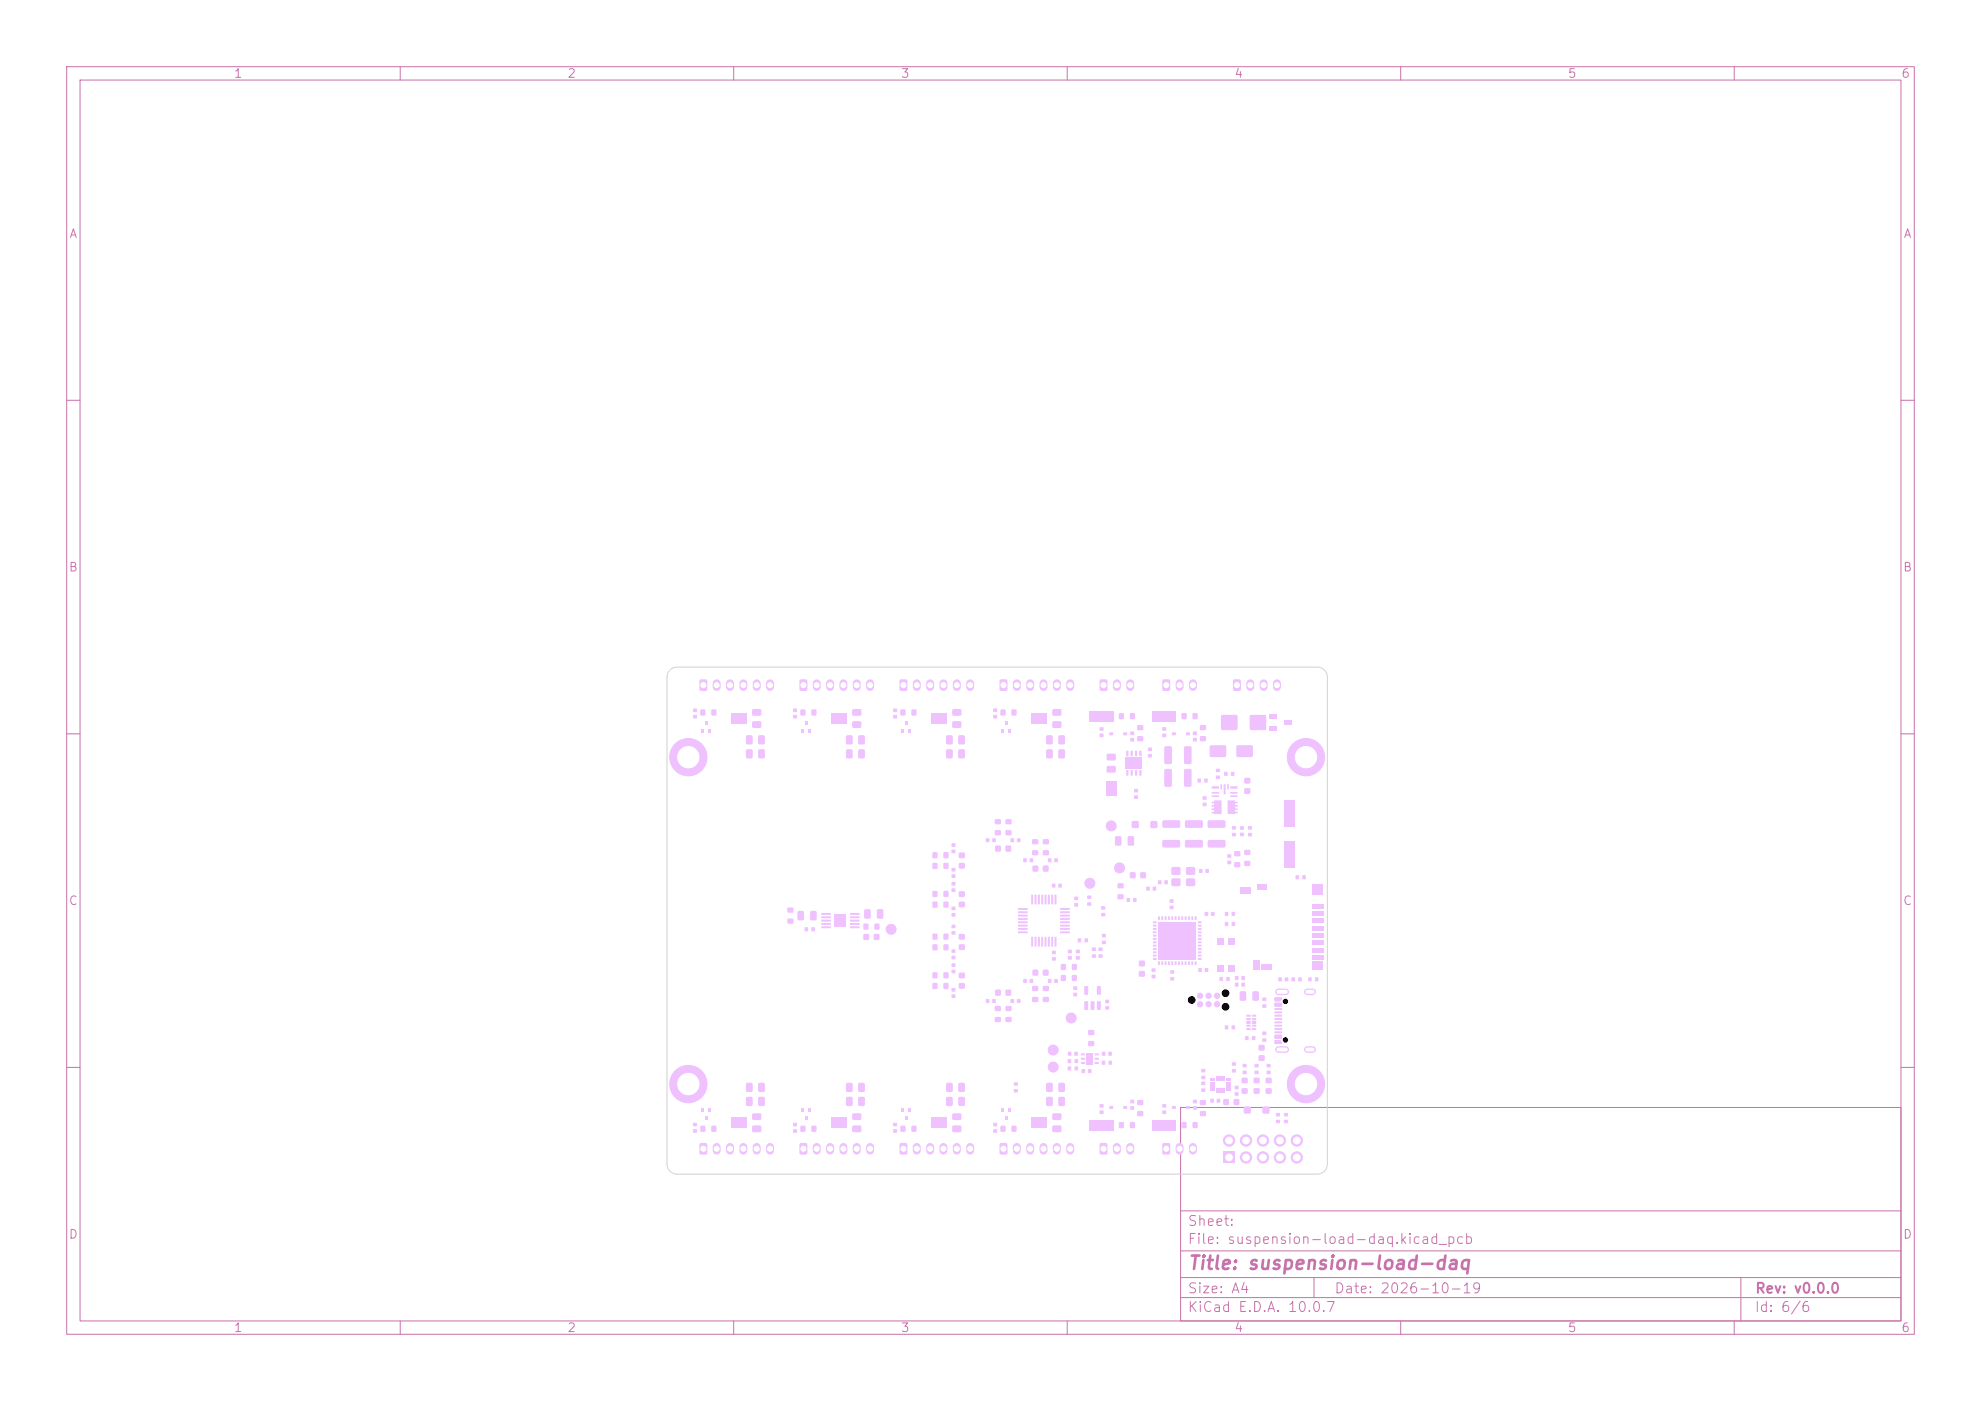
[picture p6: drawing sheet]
<svg xmlns="http://www.w3.org/2000/svg" width="297mm" height="210mm" viewBox="0 0 297 210" stroke-linecap="round" stroke-linejoin="round" font-family="sans-serif">
<defs><g id="words">
<text font-size="2" fill="#c872ab" x="178" y="190.8">Title: suspension-load-daq</text>
<g font-size="1.5" fill="#c872ab">
<text x="178" y="184.1">Sheet:</text>
<text x="178" y="186.8">File: suspension-load-daq.kicad_pcb</text>
<text x="178" y="197">KiCad E.D.A. 10.0.7</text>
<text x="178" y="194.2">Size: A4</text>
<text x="200" y="194.2">Date: 2026-10-19</text>
<text x="263" y="197">Id: 6/6</text>
<text x="263" y="194.2">Rev: v0.0.0</text>
</g>
<g font-size="1.3" fill="#c872ab">
<text x="35" y="12">1</text>
<text x="85" y="12">2</text>
<text x="135" y="12">3</text>
<text x="185" y="12">4</text>
<text x="235" y="12">5</text>
<text x="285" y="12">6</text>
<text x="10.3" y="36">A</text>
<text x="285.3" y="36">A</text>
<text x="10.2" y="86">B</text>
<text x="285.2" y="86">B</text>
<text x="10.2" y="136">C</text>
<text x="285.2" y="136">C</text>
<text x="10.2" y="186">D</text>
<text x="285.2" y="186">D</text>
<text x="35" y="200">1</text>
<text x="85" y="200">2</text>
<text x="135" y="200">3</text>
<text x="185" y="200">4</text>
<text x="235" y="200">5</text>
<text x="285" y="200">6</text>
</g>
</g></defs>
<g fill="none" stroke="#c872ab" stroke-width=".15">
<path d="M10 10h277v190h-277zM12 12h273v186h-273zM60 10v2M110 10v2M160 10v2M210 10v2M260 10v2M10 60h2M285 60h2M10 110h2M285 110h2M10 160h2"/>
<path d="M177 166h108v32h-108zM285 160h2M60 198v2M110 198v2M160 198v2M177 194.5h108M177 191.5h108M177 187.5h108M177 181.5h108M197 191.5v3M210 198v2M260 198v2"/>
<path d="M261 191.5v6.5"/>
</g>
<g fill="#efc1ff">
<path d="M125.6 167.6h.3v1.4h-.3z"/>
<path d="M164.3 167.9h1.6v1.5h-1.6z"/>
<path d="M140.6 107h.3v1.5h-.3z"/>
<path d="M181.7 120.2h.3l.1-.2h1v2h-1l-.4-.1v-.2l.3-.1v-.2h-.3v-.2l.3-.1v-.2h-.3v-.2l.3-.1v-.2h-.3z"/>
<path d="M184.1 120h1l.1 .2h.3v.2l-.3 .1v.2h.3v.2l-.3 .1v.2h.3v.2l-.3 .1v.2h.3v.2l-.4 .1h-1z"/>
<path d="M164.3 106.6h1.6v1.5h-1.6z"/>
<path d="M173.7 106.6h1.6v1.5h-1.6z"/>
<path d="M155.6 167.6h.3v1.4h-.3z"/>
<path d="M165.9 118.1h1.4v.3h-1.4z"/>
<path d="M140.6 167.6h.3v1.4h-.3z"/>
<path d="M110.7 167.6h.2v1.4h-.2z"/>
<path d="M110.7 107h.2v1.5h-.2z"/>
<path d="M125.6 107h.3v1.5h-.3z"/>
<path d="M155.6 107h.3v1.5h-.3z"/>
<path d="M173.7 167.9h1.6v1.5h-1.6z"/>
<path d="M169.7 123.1h1v1h-1z"/>
<path d="M172.5 123.1h1v1h-1z"/>
<path d="M179.6 116.7h.4v.6h-.4z"/>
<path d="M180.6 116.7h.4v.6h-.4z"/>
<path d="M148.8 149.8h.5v.5h-.5z"/>
<path d="M147.8 149.8h.5v.5h-.5z"/>
<path d="M184.7 160.3h.6v.4h-.6z"/>
<path d="M184.7 159.3h.6v.4h-.6z"/>
<path d="M106.7 106.4h.7v.8h-.7z"/>
<path d="M105 106.4h.7v.8h-.7z"/>
<path d="M139.8 145.8h.7v.8h-.7z"/>
<path d="M141.5 145.8h.7v.8h-.7z"/>
<path d="M177.2 168.2h.7v.9h-.7z"/>
<path d="M178.8 168.2h.7v.9h-.7z"/>
<path d="M142.7 142.3h.5v.5h-.5z"/>
<path d="M142.7 143.3h.5v.5h-.5z"/>
</g>
<circle cx="157.9" cy="157.4" r=".75" fill="#efc1ff" stroke="#efc1ff" stroke-width=".15"/>
<g fill="#efc1ff">
<path d="M175.5 145.5h.5v.4h-.5z"/>
<path d="M175.5 146.5h.5v.4h-.5z"/>
<path d="M142.8 168.8l1.2-.1 .1 .3v.6l-.2 .1h-1l-.1-.2z"/>
<path d="M142.8 166.9h1.2l.1 .2v.6l-.2 .2h-1l-.1-.2z"/>
<path d="M172.7 145.2h.5v.5h-.5z"/>
<path d="M172.7 146.1h.5v.5h-.5z"/>
<path d="M142.7 145.4h.5v.5h-.5z"/>
<path d="M142.7 144.4h.5v.5h-.5z"/>
<path d="M180.1 161.3h.6v.4h-.6z"/>
<path d="M180.1 160.3h.6v.4h-.6z"/>
<path d="M121.7 168.8h.7v.8h-.7z"/>
<path d="M120 168.8h.7v.8h-.7z"/>
<path d="M143.8 147.4h.8v.8h-.8z"/>
<path d="M143.8 145.8h.8v.8h-.8z"/>
<path d="M185.9 148.6h.7l.2 .1v1.1l-.1 .2h-.6l-.2-.1z"/>
<path d="M187.8 148.6h.7l.2 .1v1.1l-.1 .2h-.6l-.2-.1z"/>
<path d="M156.9 162.4l.7-.1 .2 .2v1l-.1 .2h-.6l-.3-.2z"/>
<path d="M158.7 162.4l.7-.1 .3 .2v1l-.2 .2h-.6l-.2-.2z"/>
<path d="M159.1 144.5h.7v.9h-.7z"/>
<path d="M160.7 144.5h.7v.9h-.7z"/>
<path d="M112.8 168.8l1.2-.1 .1 .3v.6l-.2 .1h-1l-.1-.2z"/>
<path d="M112.8 166.9h1.2l.1 .2v.6l-.2 .2h-1l-.1-.2z"/>
<path d="M151.5 149.8h.5v.5h-.5z"/>
<path d="M152.5 149.8h.5v.5h-.5z"/>
<path d="M168.9 134.6h.5v.6h-.5z"/>
<path d="M169.9 134.6h.5v.6h-.5z"/>
<path d="M128.7 164.5l.7-.1 .3 .2v1l-.2 .2h-.6l-.2-.2z"/>
<path d="M126.9 164.5l.7-.1 .2 .2v1l-.1 .2h-.6l-.3-.2z"/>
<path d="M124.7 167.6h.9v1.5h-.9z"/>
<path d="M125.9 167.6h1.1v1.5h-1.1z"/>
<path d="M150.8 122.8h.8v.7h-.8z"/>
<path d="M150.8 124.5h.8v.7h-.8z"/>
<path d="M172.1 113h.6v.5h-.6z"/>
<path d="M172.1 112.1h.6v.5h-.6z"/>
<path d="M104.9 101.9l.9-.1 .2 .2v1.3l-.1 .3h-.8l-.2-.2z"/>
</g>
<path d="M107.4 102.4v.6M109.4 102.4v.6M111.4 102.4v.6M113.5 102.4v.6M115.5 102.4v.6" fill="none" stroke="#efc1ff" stroke-width="1.2"/>
<g fill="#efc1ff">
<path d="M141.9 112.4l.7-.1 .2 .2v1l-.1 .2h-.6l-.3-.2z"/>
<path d="M143.7 112.4l.7-.1 .3 .2v1l-.2 .2h-.6l-.2-.2z"/>
<path d="M139.8 133.6h.7v.8h-.7z"/>
<path d="M141.5 133.6h.7v.8h-.7z"/>
<path d="M156.4 129.8h.8v.8h-.8z"/>
<path d="M154.8 129.8h.8v.8h-.8z"/>
<path d="M177.2 106.9h.7v.9h-.7z"/>
<path d="M178.8 106.9h.7v.9h-.7z"/>
<path d="M192.6 119.9h1.6v4h-1.6z"/>
<path d="M192.6 126.1h1.6v4h-1.6z"/>
<path d="M185.1 163.7h.6v.5h-.6z"/>
<path d="M185.1 162.8h.6v.5h-.6z"/>
<path d="M151.7 106.4h.7v.8h-.7z"/>
<path d="M150 106.4h.7v.8h-.7z"/>
<path d="M178.9 109.7h.5v.5h-.5z"/>
<path d="M178.9 110.6h.5v.5h-.5z"/>
</g>
<circle cx="157.9" cy="159.9" r=".75" fill="#efc1ff" stroke="#efc1ff" stroke-width=".15"/>
<g fill="#efc1ff">
<path d="M163.3 167.9h1.1v1.5h-1.1z"/>
<path d="M164.7 167.9h.9v1.5h-.9z"/>
<path d="M165.9 167.9h1v1.5h-1z"/>
<path d="M139.7 107h.9v1.5h-.9z"/>
<path d="M140.9 107h1.1v1.5h-1.1z"/>
<path d="M157.7 132.5h.5v.5h-.5z"/>
<path d="M158.7 132.5h.5v.5h-.5z"/>
<path d="M113.7 110.3l.7-.1 .3 .2v1l-.2 .2h-.6l-.2-.2z"/>
<path d="M111.9 110.3l.7-.1 .2 .2v1l-.1 .2h-.6l-.3-.2z"/>
<path d="M189.8 163.2h.8v.7h-.8z"/>
<path d="M189.8 161.6h.8v.7h-.8z"/>
<path d="M174.3 101.9l.9-.1 .2 .2 .1 1.3-.2 .3h-.8l-.2-.2z"/>
</g>
<path d="M176.8 102.4v.6M178.8 102.4v.6" fill="none" stroke="#efc1ff" stroke-width="1.2"/>
<g fill="#efc1ff">
<path d="M154.8 149.5h.8v.7h-.8z"/>
<path d="M154.8 147.8h.8v.7h-.8z"/>
</g>
<circle cx="163.4" cy="132.4" r=".75" fill="#efc1ff" stroke="#efc1ff" stroke-width=".15"/>
<g fill="#efc1ff">
<path d="M142.7 133.2h.5v.5h-.5z"/>
<path d="M142.7 132.2h.5v.5h-.5z"/>
<path d="M174.3 171.4l.9-.1 .2 .2 .1 1.3-.2 .3h-.8l-.2-.2z"/>
</g>
<path d="M176.8 171.9v.6M178.8 171.9v.6" fill="none" stroke="#efc1ff" stroke-width="1.2"/>
<g fill="#efc1ff">
<path d="M195.3 131.2h.4v.6h-.4z"/>
<path d="M194.3 131.2h.4v.6h-.4z"/>
<path d="M160.1 142.4h.6v.5h-.6z"/>
<path d="M160.1 143.3h.6v.5h-.6z"/>
<path d="M120.1 109.4h.4v.5h-.4z"/>
<path d="M121.1 109.4h.4v.5h-.4z"/>
<path d="M120.6 108.1h.4v.5h-.4z"/>
<path d="M165.2 140h.6v.5h-.6z"/>
<path d="M165.2 141h.6v.5h-.6z"/>
<path d="M179.9 108.7h.9v.7h-.9z"/>
<path d="M179.9 110.4h.9v.7h-.9z"/>
<path d="M179.8 130.3h.5v.5h-.5z"/>
<path d="M180.7 130.3h.5v.5h-.5z"/>
<path d="M175.4 134.8h.5v.5h-.5z"/>
<path d="M175.4 135.8h.5v.5h-.5z"/>
<path d="M129.5 138.5h.7v.8h-.7z"/>
<path d="M131.1 138.5h.7v.8h-.7z"/>
<path d="M156.4 149.5h.8v.7h-.8z"/>
<path d="M156.4 147.8h.8v.7h-.8z"/>
<path d="M154.4 146.8h.5v.5h-.5z"/>
<path d="M153.4 146.8h.5v.5h-.5z"/>
<path d="M188.1 159.5h.6v.5h-.6z"/>
<path d="M188.1 160.5h.6v.5h-.6z"/>
<path d="M163.1 160.3h.5v.5h-.5z"/>
<path d="M162.2 160.3h.5v.5h-.5z"/>
<path d="M175.7 165.8h.6v.4h-.6z"/>
<path d="M177.8 165.8h.6v.4h-.6z"/>
<path d="M152.6 136.1h1.4l.1 .2-1.4 .1z"/>
<path d="M152.6 136.6h1.4l.1 .2-1.4 .1z"/>
<path d="M152.6 137.1h1.4l.1 .2-1.4 .1z"/>
<path d="M152.6 137.6h1.4l.1 .2-1.4 .1z"/>
<path d="M152.6 138.1h1.4l.1 .2-1.4 .1z"/>
<path d="M152.6 138.6h1.4l.1 .2-1.4 .1z"/>
<path d="M152.6 139.1h1.4l.1 .2-1.4 .1z"/>
<path d="M152.6 139.6h1.4l.1 .2-1.4 .1z"/>
<path d="M154.6 140.4l.3 .1-.1 1.4-.2-.1z"/>
<path d="M155.1 140.4l.3 .1-.1 1.4-.2-.1z"/>
<path d="M155.6 140.4l.3 .1-.1 1.4-.2-.1z"/>
<path d="M156.1 140.4l.3 .1-.1 1.4-.2-.1z"/>
<path d="M156.6 140.4l.3 .1-.1 1.4-.2-.1z"/>
<path d="M157.1 140.4l.3 .1-.1 1.4-.2-.1z"/>
<path d="M157.6 140.4l.3 .1-.1 1.4-.2-.1z"/>
<path d="M158.1 140.4l.3 .1-.1 1.4-.2-.1z"/>
<path d="M158.9 139.6h1.4l.1 .2-1.4 .1z"/>
<path d="M158.9 139.1h1.4l.1 .2-1.4 .1z"/>
<path d="M158.9 138.6h1.4l.1 .2-1.4 .1z"/>
<path d="M158.9 138.1h1.4l.1 .2-1.4 .1z"/>
<path d="M158.9 137.6h1.4l.1 .2-1.4 .1z"/>
<path d="M158.9 137.1h1.4l.1 .2-1.4 .1z"/>
<path d="M158.9 136.6h1.4l.1 .2-1.4 .1z"/>
<path d="M158.9 136.1h1.4l.1 .2-1.4 .1z"/>
<path d="M158.1 134.1l.3 .1-.1 1.4-.2-.1z"/>
<path d="M157.6 134.1l.3 .1-.1 1.4-.2-.1z"/>
<path d="M157.1 134.1l.3 .1-.1 1.4-.2-.1z"/>
<path d="M156.6 134.1l.3 .1-.1 1.4-.2-.1z"/>
<path d="M156.1 134.1l.3 .1-.1 1.4-.2-.1z"/>
<path d="M155.6 134.1l.3 .1-.1 1.4-.2-.1z"/>
<path d="M155.1 134.1l.3 .1-.1 1.4-.2-.1z"/>
<path d="M154.6 134.1l.3 .1-.1 1.4-.2-.1z"/>
<path d="M143.7 110.3l.7-.1 .3 .2v1l-.2 .2h-.6l-.2-.2z"/>
<path d="M141.9 110.3l.7-.1 .2 .2v1l-.1 .2h-.6l-.3-.2z"/>
<path d="M181.7 117.9h1l.1 .3h-1.1z"/>
<path d="M181.7 118.7h1l.1 .2-1.1 .1z"/>
<path d="M181.7 119.2h1l.1 .2-1.1 .1z"/>
<path d="M184.4 119.2h1.1v.2l-1 .1z"/>
<path d="M184.4 118.7h1.1v.2l-1 .1z"/>
<path d="M184.5 117.9h1v.3h-1z"/>
<path d="M184 117.6h.2v.7h-.2z"/>
<path d="M183.5 117.6h.2v1.5l-.3-.1z"/>
<path d="M183 117.6h.2v.7h-.2z"/>
<path d="M142.7 127.4h.5v.5h-.5z"/>
<path d="M142.7 126.4h.5v.5h-.5z"/>
<path d="M196.2 146.5h.4v.6h-.4z"/>
<path d="M197.2 146.5h.4v.6h-.4z"/>
<path d="M105.1 109.4h.4v.5h-.4z"/>
<path d="M106.1 109.4h.4v.5h-.4z"/>
<path d="M105.6 108.1h.4v.5h-.4z"/>
<path d="M167.8 106.9h.7v.9h-.7z"/>
<path d="M169.4 106.9h.7v.9h-.7z"/>
<path d="M139.8 141.6h.7v.8h-.7z"/>
<path d="M141.5 141.6h.7v.8h-.7z"/>
<path d="M162.6 150.1h.4l.1 .1 .1 1.1-.1 .1-.5-.1z"/>
<path d="M163.5 150.1h.4l.2 .1v1.1l-.1 .1-.5-.1z"/>
<path d="M164.5 150.1h.4l.1 .1 .1 1.1-.1 .1-.5-.1z"/>
<path d="M164.5 147.8h.4l.1 .1 .1 1.1-.1 .1-.5-.1z"/>
<path d="M162.6 147.8h.4l.1 .1 .1 1.1-.1 .1-.5-.1z"/>
<path d="M133.9 106.2h.6v.5h-.6z"/>
<path d="M133.9 107.2h.6v.5h-.6z"/>
<path d="M163.3 106.6h1.1v1.5h-1.1z"/>
<path d="M164.7 106.6h.9v1.5h-.9z"/>
<path d="M165.9 106.6h1v1.5h-1z"/>
<path d="M186.6 129.1h.8v.7h-.8z"/>
<path d="M186.6 127.4h.8v.7h-.8z"/>
<path d="M166 113h1.1l.2 .2v.6l-.2 .2h-1l-.2-.2z"/>
<path d="M166 114.9l1.1-.1 .2 .3v.6l-.2 .1h-1l-.2-.2z"/>
<path d="M182.4 164.7h.5v.6h-.5z"/>
<path d="M181.5 164.7h.5v.6h-.5z"/>
<path d="M158.7 164.5l.7-.1 .3 .2v1l-.2 .2h-.6l-.2-.2z"/>
<path d="M156.9 164.5l.7-.1 .2 .2v1l-.1 .2h-.6l-.3-.2z"/>
<path d="M172.8 106.6h1v1.5h-1z"/>
<path d="M174.1 106.6h.9v1.5h-.9z"/>
<path d="M175.3 106.6h1v1.5h-1z"/>
<path d="M143.8 127.8h.8v.8h-.8z"/>
<path d="M143.8 129.4h.8v.8h-.8z"/>
<path d="M150.8 152.5h.8v.7h-.8z"/>
<path d="M150.8 150.8h.8v.7h-.8z"/>
<path d="M180.6 136.7h.5v.6h-.5z"/>
<path d="M181.6 136.7h.5v.6h-.5z"/>
<path d="M166.2 159h.5v.6h-.5z"/>
<path d="M165.2 159h.5v.6h-.5z"/>
<path d="M135.1 109.4h.4v.5h-.4z"/>
<path d="M136.1 109.4h.4v.5h-.4z"/>
<path d="M135.6 108.1h.4v.5h-.4z"/>
<path d="M189.3 150.6h.5v.4h-.5z"/>
<path d="M189.3 149.6h.5v.4h-.5z"/>
<path d="M133.9 169.3h.6v.5h-.6z"/>
<path d="M133.9 168.3h.6v.5h-.6z"/>
<path d="M164.7 142.1h.6v.4h-.6z"/>
<path d="M164.7 143.1h.6v.4h-.6z"/>
<path d="M186.5 165.9h1v1h-1z"/>
<path d="M189.3 165.9h1v1h-1z"/>
<path d="M161.6 140.7h.5v.5h-.5z"/>
<path d="M162.6 140.7h.5v.5h-.5z"/>
<path d="M136.7 168.8h.7v.8h-.7z"/>
<path d="M135 168.8h.7v.8h-.7z"/>
<path d="M157.8 106.3h1.2l.1 .2v.6l-.2 .2h-1l-.2-.2z"/>
<path d="M157.8 108.2l1.2-.1 .1 .3v.6l-.2 .1h-1l-.2-.2z"/>
<path d="M181.1 123h2.5l.2 .2-.1 .7-.2 .2h-2.3l-.1-.2z"/>
<path d="M181.1 126l2.5-.1 .2 .3-.1 .7-.2 .2-2.3-.1-.1-.2z"/>
<path d="M156.4 145.4h.8v.8h-.8z"/>
<path d="M154.8 145.4h.8v.8h-.8z"/>
<path d="M112.8 106.3h1.2l.1 .2v.6l-.2 .2h-1l-.1-.2z"/>
<path d="M112.8 108.2l1.2-.1 .1 .3v.6l-.2 .1h-1l-.1-.2z"/>
<path d="M143.7 164.5l.7-.1 .3 .2v1l-.2 .2h-.6l-.2-.2z"/>
<path d="M141.9 164.5l.7-.1 .2 .2v1l-.1 .2h-.6l-.3-.2z"/>
<path d="M179.9 166.6h.9v.7h-.9z"/>
<path d="M179.9 164.9h.9v.7h-.9z"/>
<path d="M160.9 148.8h.6v.5h-.6z"/>
<path d="M160.9 147.9h.6v.5h-.6z"/>
<path d="M139.8 127.8h.7v.8h-.7z"/>
<path d="M141.5 127.8h.7v.8h-.7z"/>
<path d="M103.9 169.3h.6v.5h-.6z"/>
<path d="M103.9 168.3h.6v.5h-.6z"/>
<path d="M154.7 167.6h.9v1.5h-.9z"/>
<path d="M155.9 167.6h1.1v1.5h-1.1z"/>
<path d="M165.7 150.8h.6v.5h-.6z"/>
<path d="M165.7 149.9h.6v.5h-.6z"/>
</g>
<g fill="#efc1ff" stroke="#efc1ff" stroke-width=".15">
<circle cx="195.8" cy="113.5" r="1.8"/>
<circle cx="195.8" cy="113.5" r="2.8"/>
</g>
<g fill="#efc1ff">
<path d="M136.7 106.4h.7v.8h-.7z"/>
<path d="M135 106.4h.7v.8h-.7z"/>
<path d="M183.7 153.7h.4v.6h-.4z"/>
<path d="M184.7 153.7h.4v.6h-.4z"/>
<path d="M164.9 171.4l.9-.1 .2 .2v1.3l-.1 .3h-.8l-.2-.2z"/>
</g>
<path d="M167.4 171.9v.6M169.5 171.9v.6" fill="none" stroke="#efc1ff" stroke-width="1.2"/>
<g fill="#efc1ff">
<path d="M184 128.1h.6v.5h-.6z"/>
<path d="M184 129h.6v.5h-.6z"/>
<path d="M134.9 171.4l.9-.1 .2 .2v1.3l-.1 .3h-.8l-.2-.2z"/>
</g>
<path d="M137.4 171.9v.6M139.4 171.9v.6M141.4 171.9v.6M143.4 171.9v.6M145.5 171.9v.6" fill="none" stroke="#efc1ff" stroke-width="1.2"/>
<path d="M184.9 101.9l.9-.1 .2 .2v1.3l-.1 .3h-.8l-.2-.2z" fill="#efc1ff"/>
<path d="M187.4 102.4v.6M189.5 102.4v.6M191.4 102.4v.6" fill="none" stroke="#efc1ff" stroke-width="1.2"/>
<g fill="#efc1ff">
<path d="M149.2 126.8h.8v.8h-.8z"/>
<path d="M150.8 126.8h.8v.8h-.8z"/>
<path d="M121.2 166.1h.4v.5h-.4z"/>
<path d="M120.2 166.1h.4v.5h-.4z"/>
<path d="M120.6 167.4h.4v.5h-.4z"/>
<path d="M158.7 110.3l.7-.1 .3 .2v1l-.2 .2h-.6l-.2-.2z"/>
<path d="M156.9 110.3l.7-.1 .2 .2v1l-.1 .2h-.6l-.3-.2z"/>
<path d="M165.1 136.9h.6v.4h-.6z"/>
<path d="M165.1 135.9h.6v.4h-.6z"/>
<path d="M151.1 166.1h.5v.5h-.5z"/>
<path d="M150.2 166.1h.4v.5h-.4z"/>
<path d="M150.6 167.4h.4v.5h-.4z"/>
<path d="M142.7 148.1h.5v.5h-.5z"/>
<path d="M142.7 149.1h.5v.5h-.5z"/>
<path d="M177.9 130h1.2v1.1h-1.2z"/>
<path d="M175.7 130h1.2v1.1h-1.2z"/>
<path d="M175.7 131.7h1.2v1.1h-1.2z"/>
<path d="M177.9 131.7h1.2v1.1h-1.2z"/>
<path d="M128.7 110.3l.7-.1 .3 .2v1l-.2 .2h-.6l-.2-.2z"/>
<path d="M126.9 110.3l.7-.1 .2 .2v1l-.1 .2h-.6l-.3-.2z"/>
<path d="M165.8 117.1h1.6v1h-1.6z"/>
<path d="M165.8 118.4h1.6v1h-1.6z"/>
<path d="M157.1 146.8h.5v.5h-.5z"/>
<path d="M158.1 146.8h.5v.5h-.5z"/>
<path d="M189.9 159.5h.6v.5h-.6z"/>
<path d="M189.9 160.5h.6v.5h-.6z"/>
<path d="M142.7 139.6h.5v.5h-.5z"/>
<path d="M142.7 138.6h.5v.5h-.5z"/>
<path d="M170.1 118.3h.5v.5h-.5z"/>
<path d="M170.1 119.2h.5v.5h-.5z"/>
<path d="M157.7 142.5h.6v.5h-.6z"/>
<path d="M157.7 143.5h.6v.5h-.6z"/>
<path d="M111.9 162.4l.7-.1 .2 .2v1l-.1 .2h-.6l-.3-.2z"/>
<path d="M113.7 162.4l.7-.1 .3 .2v1l-.2 .2h-.6l-.2-.2z"/>
<path d="M148.9 169.3h.6v.5h-.6z"/>
<path d="M148.9 168.3h.6v.5h-.6z"/>
<path d="M151.5 125.7h.5v.5h-.5z"/>
<path d="M152.5 125.7h.5v.5h-.5z"/>
<path d="M174.3 123h2.5l.1 .2v.7l-.2 .2h-2.3l-.2-.2z"/>
<path d="M174.3 126l2.5-.1 .1 .3v.7l-.2 .2-2.3-.1-.2-.2z"/>
<path d="M185.1 127.6h.8v.7h-.8z"/>
<path d="M185.1 129.3h.8v.7h-.8z"/>
<path d="M175.7 109.8h.6v.4h-.6z"/>
<path d="M177.8 109.8h.6v.4h-.6z"/>
<path d="M169.4 130.8h.8v.8h-.8z"/>
<path d="M171 130.8h.8v.8h-.8z"/>
<path d="M139.7 167.6h.9v1.5h-.9z"/>
<path d="M140.9 167.6h1.1v1.5h-1.1z"/>
<path d="M165.2 157.7h.5v.5h-.5z"/>
<path d="M166.2 157.7h.5v.5h-.5z"/>
<path d="M172.8 132.9h.5v.6h-.5z"/>
<path d="M171.9 132.9h.5v.6h-.5z"/>
<path d="M163 135.3h.6v.4h-.6z"/>
<path d="M163 134.3h.6v.4h-.6z"/>
<path d="M188 163.2h.8v.7h-.8z"/>
<path d="M188 161.6h.8v.7h-.8z"/>
<path d="M118.9 106.2h.6v.5h-.6z"/>
<path d="M118.9 107.2h.6v.5h-.6z"/>
</g>
<g fill="#efc1ff" stroke="#efc1ff" stroke-width=".15">
<circle cx="178.7" cy="149.9" r=".5"/>
<circle cx="183.7" cy="148.9" r=".5"/>
<circle cx="183.7" cy="150.9" r=".5"/>
<circle cx="179.9" cy="150.5" r=".39"/>
<circle cx="179.9" cy="149.3" r=".39"/>
<circle cx="181.2" cy="150.5" r=".39"/>
<circle cx="181.2" cy="149.3" r=".39"/>
<circle cx="182.5" cy="150.5" r=".39"/>
<circle cx="182.5" cy="149.3" r=".39"/>
</g>
<g fill="#efc1ff">
<path d="M168.9 115.5h.3l-.1 .8-.2-.1z"/>
<path d="M169.5 115.5h.3v.8l-.3-.1z"/>
<path d="M170.2 115.5h.3l-.1 .8-.2-.1z"/>
<path d="M170.8 115.5h.3v.8l-.3-.1z"/>
<path d="M170.8 112.6h.3v.8l-.3-.1z"/>
<path d="M170.2 112.6h.3l-.1 .8-.2-.1z"/>
<path d="M169.5 112.6h.3v.8l-.3-.1z"/>
<path d="M168.9 112.6h.3l-.1 .8-.2-.1z"/>
<path d="M168.8 113.6h2.4v1.6h-2.4z"/>
</g>
<circle cx="160.6" cy="152.6" r=".75" fill="#efc1ff" stroke="#efc1ff" stroke-width=".15"/>
<g fill="#efc1ff">
<path d="M121.5 136.6l.7-.1 .2 .2v1l-.1 .3h-.6l-.2-.2z"/>
<path d="M119.6 136.6l.7-.1 .2 .2v1l-.1 .3h-.6l-.2-.2z"/>
<path d="M177.6 111.9h.8l.2 .1 .1 2.3-.2 .2-.8 .1-.2-.2z"/>
<path d="M174.6 111.9h.9l.2 .1v2.3l-.2 .2-.7 .1-.2-.2z"/>
<path d="M167.6 132.4h.8v.7h-.8z"/>
<path d="M167.6 134.1h.8v.7h-.8z"/>
<path d="M139.8 129.4h.7v.8h-.7z"/>
<path d="M141.5 129.4h.7v.8h-.7z"/>
<path d="M194.7 146.5h.4v.6h-.4z"/>
<path d="M193.7 146.5h.4v.6h-.4z"/>
<path d="M178.9 165.8h.5v.5h-.5z"/>
<path d="M178.9 164.9h.5v.5h-.5z"/>
<path d="M157.8 168.8l1.2-.1 .1 .3v.6l-.2 .1h-1l-.1-.2z"/>
<path d="M157.8 166.9h1.2l.1 .2v.6l-.2 .2h-1l-.1-.2z"/>
<path d="M184.7 138.2h.4v.6h-.4z"/>
<path d="M183.7 138.2h.4v.6h-.4z"/>
<path d="M148.8 125.7h.5v.5h-.5z"/>
<path d="M147.8 125.7h.5v.5h-.5z"/>
<path d="M166.3 165.8h.6v.4h-.6z"/>
<path d="M168.4 165.8h.6v.4h-.6z"/>
<path d="M154.8 125.8h.8v.7h-.8z"/>
<path d="M154.8 127.5h.8v.7h-.8z"/>
<path d="M118.1 137.7h.8v.7h-.8z"/>
<path d="M118.1 136.1h.8v.7h-.8z"/>
<path d="M192.5 167.9h.6v.4h-.6z"/>
<path d="M192.5 166.9h.6v.4h-.6z"/>
<path d="M192.6 146.5h.5v.6h-.5z"/>
<path d="M191.7 146.5h.5v.6h-.5z"/>
<path d="M188.7 156.7h.9v.7h-.9z"/>
<path d="M188.7 158.2h.9v.8h-.9z"/>
<path d="M156.4 125.8h.8v.7h-.8z"/>
<path d="M156.4 127.5h.8v.7h-.8z"/>
<path d="M109.7 167.6h.9v1.5h-.9z"/>
<path d="M110.9 167.6h1.1v1.5h-1.1z"/>
<path d="M149.2 122.8h.8v.7h-.8z"/>
<path d="M149.2 124.5h.8v.7h-.8z"/>
<path d="M160.1 158.8h.5v.5h-.5z"/>
<path d="M161.1 158.8h.5v.5h-.5z"/>
</g>
<circle cx="166.6" cy="123.8" r=".75" fill="#efc1ff" stroke="#efc1ff" stroke-width=".15"/>
<g fill="#efc1ff">
<path d="M126.9 112.4l.7-.1 .2 .2v1l-.1 .2h-.6l-.3-.2z"/>
<path d="M128.7 112.4l.7-.1 .3 .2v1l-.2 .2h-.6l-.2-.2z"/>
<path d="M174.3 109h.5v.5h-.5z"/>
<path d="M174.3 110h.5v.5h-.5z"/>
<path d="M161.1 157.7h.5v.5h-.5z"/>
<path d="M160.1 157.7h.5v.5h-.5z"/>
<path d="M186.6 118.2h.8v.8h-.8z"/>
<path d="M186.6 116.6h.8v.8h-.8z"/>
<path d="M184.7 136.7h.4v.6h-.4z"/>
<path d="M183.7 136.7h.4v.6h-.4z"/>
<path d="M185.9 124.8h.6v.5h-.6z"/>
<path d="M185.9 123.9h.6v.5h-.6z"/>
<path d="M161.1 159.9h.5v.5h-.5z"/>
<path d="M160.1 159.9h.5v.5h-.5z"/>
<path d="M180.1 162.2h.6v.4h-.6z"/>
<path d="M180.1 163.2h.6v.4h-.6z"/>
<path d="M119.9 171.4l.9-.1 .2 .2v1.3l-.1 .3h-.8l-.2-.2z"/>
</g>
<path d="M122.4 171.9v.6M124.4 171.9v.6M126.4 171.9v.6M128.5 171.9v.6M130.5 171.9v.6" fill="none" stroke="#efc1ff" stroke-width="1.2"/>
<path d="M119.9 101.9l.9-.1 .2 .2v1.3l-.1 .3h-.8l-.2-.2z" fill="#efc1ff"/>
<path d="M122.4 102.4v.6M124.4 102.4v.6M126.4 102.4v.6M128.5 102.4v.6M130.5 102.4v.6" fill="none" stroke="#efc1ff" stroke-width="1.2"/>
<g fill="#efc1ff" stroke="#efc1ff" stroke-width=".15">
<circle cx="195.8" cy="162.5" r="1.8"/>
<circle cx="195.8" cy="162.5" r="2.8"/>
</g>
<g fill="#efc1ff">
<path d="M118.9 169.3h.6v.5h-.6z"/>
<path d="M118.9 168.3h.6v.5h-.6z"/>
<path d="M179.1 137.4h.3v.5h-.3z"/>
<path d="M178.6 137.4h.3v.5h-.3z"/>
<path d="M178.1 137.4h.3v.5h-.3z"/>
<path d="M177.6 137.4h.3v.5h-.3z"/>
<path d="M177.1 137.4h.3v.5h-.3z"/>
<path d="M176.6 137.4h.3v.5h-.3z"/>
<path d="M176.1 137.4h.3v.5h-.3z"/>
<path d="M175.6 137.4h.3v.5h-.3z"/>
<path d="M175.1 137.4h.3v.5h-.3z"/>
<path d="M174.6 137.4h.3v.5h-.3z"/>
<path d="M174.1 137.4h.3v.5h-.3z"/>
<path d="M173.6 137.4h.3v.5h-.3z"/>
<path d="M172.9 138.1h.5v.3h-.5z"/>
<path d="M172.9 138.6h.5v.3h-.5z"/>
<path d="M172.9 139.1h.5v.3h-.5z"/>
<path d="M172.9 139.6h.5v.3h-.5z"/>
<path d="M172.9 140.1h.5v.3h-.5z"/>
<path d="M172.9 140.6h.5v.3h-.5z"/>
<path d="M172.9 141.1h.5v.3h-.5z"/>
<path d="M172.9 141.6h.5v.3h-.5z"/>
<path d="M172.9 142.1h.5v.3h-.5z"/>
<path d="M172.9 142.6h.5v.3h-.5z"/>
<path d="M172.9 143.1h.5v.3h-.5z"/>
<path d="M172.9 143.6h.5v.3h-.5z"/>
<path d="M173.6 144.1h.3v.5h-.3z"/>
<path d="M174.1 144.1h.3v.5h-.3z"/>
<path d="M174.6 144.1h.3v.5h-.3z"/>
<path d="M175.1 144.1h.3v.5h-.3z"/>
<path d="M175.6 144.1h.3v.5h-.3z"/>
<path d="M176.1 144.1h.3v.5h-.3z"/>
<path d="M176.6 144.1h.3v.5h-.3z"/>
<path d="M177.1 144.1h.3v.5h-.3z"/>
<path d="M177.6 144.1h.3v.5h-.3z"/>
<path d="M178.1 144.1h.3v.5h-.3z"/>
<path d="M178.6 144.1h.3v.5h-.3z"/>
<path d="M179.1 144.1h.3v.5h-.3z"/>
<path d="M179.6 143.6h.5v.3h-.5z"/>
<path d="M179.6 143.1h.5v.3h-.5z"/>
<path d="M179.6 142.6h.5v.3h-.5z"/>
<path d="M179.6 142.1h.5v.3h-.5z"/>
<path d="M179.6 141.6h.5v.3h-.5z"/>
<path d="M179.6 141.1h.5v.3h-.5z"/>
<path d="M179.6 140.6h.5v.3h-.5z"/>
<path d="M179.6 140.1h.5v.3h-.5z"/>
<path d="M179.6 139.6h.5v.3h-.5z"/>
<path d="M179.6 139.1h.5v.3h-.5z"/>
<path d="M179.6 138.6h.5v.3h-.5z"/>
<path d="M179.6 138.1h.5v.3h-.5z"/>
<path d="M173.7 138.2h5.6v5.6h-5.6z"/>
<path d="M161.1 135.4h.5v.5h-.5z"/>
<path d="M161.1 134.4h.5v.5h-.5z"/>
<path d="M183.4 164.8h.8v.8h-.8z"/>
<path d="M185 164.8h.8v.8h-.8z"/>
<path d="M103.9 106.2h.6v.5h-.6z"/>
<path d="M103.9 107.2h.6v.5h-.6z"/>
</g>
<g fill="#efc1ff" stroke="#efc1ff" stroke-width=".15">
<circle cx="103.2" cy="113.5" r="1.8"/>
<circle cx="103.2" cy="113.5" r="2.8"/>
</g>
<g fill="#efc1ff">
<path d="M129.5 140h.8v.9h-.8z"/>
<path d="M131 140h.8v.9h-.8z"/>
<path d="M113.7 164.5l.7-.1 .3 .2v1l-.2 .2h-.6l-.2-.2z"/>
<path d="M111.9 164.5l.7-.1 .2 .2v1l-.1 .2h-.6l-.3-.2z"/>
<path d="M187.4 107.2h2.4v2.2h-2.4z"/>
<path d="M183.1 107.2h2.4v2.2h-2.4z"/>
<path d="M187.7 155.3h.5v.6h-.5z"/>
<path d="M186.7 155.3h.5v.6h-.5z"/>
<path d="M186.3 159.5h.6v.5h-.6z"/>
<path d="M186.3 160.5h.6v.5h-.6z"/>
<path d="M170.8 144h.8v.8h-.8z"/>
<path d="M170.8 145.6h.8v.8h-.8z"/>
<path d="M109.7 107h.9v1.5h-.9z"/>
<path d="M110.9 107h1.1v1.5h-1.1z"/>
<path d="M177.7 123h2.5l.1 .2v.7l-.2 .2h-2.3l-.2-.2z"/>
<path d="M177.7 126l2.5-.1 .1 .3v.7l-.2 .2-2.3-.1-.2-.2z"/>
<path d="M191.3 167.9h.6v.4h-.6z"/>
<path d="M191.3 166.9h.6v.4h-.6z"/>
<path d="M139.8 135.2h.7v.8h-.7z"/>
<path d="M141.5 135.2h.7v.8h-.7z"/>
<path d="M149.9 101.9l.9-.1 .2 .2v1.3l-.1 .3h-.8l-.2-.2z"/>
</g>
<path d="M152.4 102.4v.6M154.4 102.4v.6M156.4 102.4v.6M158.4 102.4v.6M160.5 102.4v.6" fill="none" stroke="#efc1ff" stroke-width="1.2"/>
<g fill="#efc1ff">
<path d="M111.9 112.4l.7-.1 .2 .2v1l-.1 .2h-.6l-.3-.2z"/>
<path d="M113.7 112.4l.7-.1 .3 .2v1l-.2 .2h-.6l-.2-.2z"/>
<path d="M139.8 147.4h.7v.8h-.7z"/>
<path d="M141.5 147.4h.7v.8h-.7z"/>
<path d="M148.9 106.2h.6v.5h-.6z"/>
<path d="M148.9 107.2h.6v.5h-.6z"/>
<path d="M190.4 107.1h1v.6h-1z"/>
<path d="M190.4 109h1v.6h-1z"/>
<path d="M192.6 108h1v.6h-1z"/>
<path d="M189.3 154.7h.5v.4h-.5z"/>
<path d="M189.3 155.7h.5v.4h-.5z"/>
<path d="M149.2 152.5h.8v.7h-.8z"/>
<path d="M149.2 150.8h.8v.7h-.8z"/>
<path d="M143.8 135.2h.8v.8h-.8z"/>
<path d="M143.8 133.6h.8v.8h-.8z"/>
<path d="M185.4 111.8h2.4v1.6h-2.4z"/>
<path d="M181.4 111.8h2.4v1.6h-2.4z"/>
<path d="M167.8 168.2h.7v.9h-.7z"/>
<path d="M169.4 168.2h.7v.9h-.7z"/>
<path d="M187.1 123.9h.6v.4h-.6z"/>
<path d="M187.1 124.9h.6v.4h-.6z"/>
<path d="M152 163.3h.6v.4h-.6z"/>
<path d="M152 162.3h.6v.4h-.6z"/>
<path d="M167.2 125.4l.7-.1 .2 .2 .1 1-.2 .3h-.6l-.2-.2z"/>
<path d="M169.1 125.4l.7-.1 .2 .2 .1 1-.2 .3h-.6l-.2-.2z"/>
<path d="M162.1 157.9h.5l.1 .3h-.6z"/>
<path d="M162.1 158.6h.5l.1 .2h-.6z"/>
<path d="M162.1 159.2h.5l.1 .3h-.6z"/>
<path d="M164.1 159.2h.6v.3h-.5z"/>
<path d="M164.1 158.6h.6v.2h-.5z"/>
<path d="M164.1 157.9h.6v.3h-.5z"/>
<path d="M162.9 157.9h1v1.7h-1z"/>
<path d="M150.1 109.4h.4v.5h-.4z"/>
<path d="M151.1 109.4h.4v.5h-.4z"/>
<path d="M150.6 108.1h.4v.5h-.4z"/>
<path d="M180.3 119.4h.6v.5h-.6z"/>
<path d="M180.3 120.3h.6v.5h-.6z"/>
<path d="M179.7 145.1h.5v.6h-.5z"/>
<path d="M180.6 145.1h.5v.6h-.5z"/>
<path d="M143.8 140h.8v.8h-.8z"/>
<path d="M143.8 141.6h.8v.8h-.8z"/>
<path d="M139.8 140h.7v.8h-.7z"/>
<path d="M141.5 140h.7v.8h-.7z"/>
<path d="M104.9 171.4l.9-.1 .2 .2v1.3l-.1 .3h-.8l-.2-.2z"/>
</g>
<path d="M107.4 171.9v.6M109.4 171.9v.6M111.4 171.9v.6M113.5 171.9v.6M115.5 171.9v.6" fill="none" stroke="#efc1ff" stroke-width="1.2"/>
<g fill="#efc1ff">
<path d="M174.6 132h.5v.5h-.5z"/>
<path d="M173.6 132h.5v.5h-.5z"/>
<path d="M127.8 168.8l1.2-.1 .1 .3v.6l-.2 .1h-1l-.1-.2z"/>
<path d="M127.8 166.9h1.2l.1 .2v.6l-.2 .2h-1l-.1-.2z"/>
<path d="M184.7 124.9h.6v.4h-.6z"/>
<path d="M184.7 123.9h.6v.4h-.6z"/>
</g>
<g fill="#efc1ff" stroke="#efc1ff" stroke-width=".15">
<circle cx="103.2" cy="162.5" r="1.8"/>
<circle cx="103.2" cy="162.5" r="2.8"/>
</g>
<g fill="#efc1ff">
<path d="M121.7 106.4h.7v.8h-.7z"/>
<path d="M120 106.4h.7v.8h-.7z"/>
<path d="M182.5 140.7h1.1v.9h-1.1z"/>
<path d="M184.1 140.7h1.1v.9h-1.1z"/>
<path d="M184.1 144.8h1.1v.9h-1.1z"/>
<path d="M182.5 144.8h1.1v.9h-1.1z"/>
<path d="M169.5 109.7h.5v.5h-.5z"/>
<path d="M169.5 110.6h.5v.5h-.5z"/>
<path d="M183.4 172.7h1.7v1.7h-1.7z"/>
</g>
<g fill="#efc1ff" stroke="#efc1ff" stroke-width=".15">
<circle cx="184.3" cy="171" r=".85"/>
<circle cx="186.8" cy="173.5" r=".85"/>
<circle cx="186.8" cy="171" r=".85"/>
<circle cx="189.3" cy="173.5" r=".85"/>
<circle cx="189.3" cy="171" r=".85"/>
<circle cx="191.9" cy="173.5" r=".85"/>
<circle cx="191.9" cy="171" r=".85"/>
<circle cx="194.4" cy="173.5" r=".85"/>
<circle cx="194.4" cy="171" r=".85"/>
</g>
<g fill="#efc1ff">
<path d="M184.6 115.7h.4v.6h-.4z"/>
<path d="M183.6 115.7h.4v.6h-.4z"/>
<path d="M149.9 171.4l.9-.1 .2 .2v1.3l-.1 .3h-.8l-.2-.2z"/>
</g>
<path d="M152.4 171.9v.6M154.4 171.9v.6M156.4 171.9v.6M158.4 171.9v.6M160.5 171.9v.6" fill="none" stroke="#efc1ff" stroke-width="1.2"/>
<g fill="#efc1ff">
<path d="M186.1 146.3h.5v.6h-.5z"/>
<path d="M185.2 146.3h.5v.6h-.5z"/>
<path d="M161.3 142.4h.6v.5h-.6z"/>
<path d="M161.3 143.3h.6v.5h-.6z"/>
</g>
<circle cx="133.6" cy="139.3" r=".75" fill="#efc1ff" stroke="#efc1ff" stroke-width=".15"/>
<path d="M164.9 101.9l.9-.1 .2 .2v1.3l-.1 .3h-.8l-.2-.2z" fill="#efc1ff"/>
<path d="M167.4 102.4v.6M169.5 102.4v.6" fill="none" stroke="#efc1ff" stroke-width="1.2"/>
<g fill="#efc1ff">
<path d="M142.7 130.1h.5v.5h-.5z"/>
<path d="M142.7 131.1h.5v.5h-.5z"/>
<path d="M124.7 107h.9v1.5h-.9z"/>
<path d="M125.9 107h1.1v1.5h-1.1z"/>
<path d="M142.8 106.3h1.2l.1 .2v.6l-.2 .2h-1l-.1-.2z"/>
<path d="M142.8 108.2l1.2-.1 .1 .3v.6l-.2 .1h-1l-.1-.2z"/>
<path d="M163.7 142.1h.6v.4h-.6z"/>
<path d="M163.7 143.1h.6v.4h-.6z"/>
<path d="M142.7 135.9h.5v.5h-.5z"/>
<path d="M142.7 136.9h.5v.5h-.5z"/>
<path d="M141.9 162.4l.7-.1 .2 .2v1l-.1 .2h-.6l-.3-.2z"/>
<path d="M143.7 162.4l.7-.1 .3 .2v1l-.2 .2h-.6l-.2-.2z"/>
<path d="M196.7 135.5h1.8v.7h-1.8z"/>
<path d="M196.7 136.6h1.8v.7h-1.8z"/>
<path d="M196.7 137.7h1.8v.7h-1.8z"/>
<path d="M196.7 138.8h1.8v.7h-1.8z"/>
<path d="M196.7 139.9h1.8v.7h-1.8z"/>
<path d="M196.7 141h1.8v.7h-1.8z"/>
<path d="M196.7 142.1h1.8v.7h-1.8z"/>
<path d="M196.7 143.2h1.8v.7h-1.8z"/>
<path d="M187.9 143.9h1v1.5h-1z"/>
<path d="M186 132.9h1.6v1h-1.6z"/>
<path d="M189.1 144.6h1.5v.8h-1.5z"/>
<path d="M196.7 144.1h1.5v1.3h-1.5z"/>
<path d="M196.7 132.6h1.5v1.5h-1.5z"/>
<path d="M188.5 132.6h1.4v.8h-1.4z"/>
<path d="M156.9 112.4l.7-.1 .2 .2v1l-.1 .2h-.6l-.3-.2z"/>
<path d="M158.7 112.4l.7-.1 .3 .2v1l-.2 .2h-.6l-.2-.2z"/>
<path d="M151.7 168.8h.7v.8h-.7z"/>
<path d="M150 168.8h.7v.8h-.7z"/>
<path d="M127.8 106.3h1.2l.1 .2v.6l-.2 .2h-1l-.1-.2z"/>
<path d="M127.8 108.2l1.2-.1 .1 .3v.6l-.2 .1h-1l-.1-.2z"/>
<path d="M106.7 168.8h.7v.8h-.7z"/>
<path d="M105 168.8h.7v.8h-.7z"/>
<path d="M134.9 101.9l.9-.1 .2 .2v1.3l-.1 .3h-.8l-.2-.2z"/>
</g>
<path d="M137.4 102.4v.6M139.4 102.4v.6M141.4 102.4v.6M143.4 102.4v.6M145.5 102.4v.6" fill="none" stroke="#efc1ff" stroke-width="1.2"/>
<g fill="#efc1ff">
<path d="M129.6 136.3h.7l.2 .1v1.1l-.1 .2h-.6l-.2-.1z"/>
<path d="M131.5 136.3h.7l.2 .1v1.1l-.1 .2h-.6l-.2-.1z"/>
<path d="M106.2 166.1h.4v.5h-.4z"/>
<path d="M105.2 166.1h.4v.5h-.4z"/>
<path d="M105.6 167.4h.4v.5h-.4z"/>
<path d="M166.3 109.8h.6v.4h-.6z"/>
<path d="M168.4 109.8h.6v.4h-.6z"/>
<path d="M154.7 107h.9v1.5h-.9z"/>
<path d="M155.9 107h1.1v1.5h-1.1z"/>
<path d="M169.5 165.8h.5v.5h-.5z"/>
<path d="M169.5 164.9h.5v.5h-.5z"/>
</g>
<g fill="#efc1ff" stroke="#efc1ff" stroke-width=".15">
<circle cx="192.7" cy="155.9" r=".32"/>
<circle cx="192.7" cy="150.1" r=".32"/>
</g>
<g fill="#efc1ff">
<path d="M191.1 155.9h.8l.3 .3v.2l-.1 .1h-.9l-.1-.1z"/>
<path d="M191.1 155.1h1l.1 .5-.1 .1h-.9l-.1-.1z"/>
<path d="M191.1 154.1h1l.1 .2-1.1 .1z"/>
<path d="M191.1 153.1h1l.1 .2-1.1 .1z"/>
<path d="M191.1 152.6h1l.1 .2-1.1 .1z"/>
<path d="M191.1 151.6h1l.1 .2-1.1 .1z"/>
<path d="M191.1 150.3h1l.1 .5-.1 .1h-.9l-.1-.1z"/>
<path d="M191.1 149.5h1l.1 .3-.3 .3h-.7l-.1-.1z"/>
<path d="M191.1 151.1h1l.1 .2-1.1 .1z"/>
<path d="M191.1 152.1h1l.1 .2-1.1 .1z"/>
<path d="M191.1 153.6h1l.1 .2-1.1 .1z"/>
<path d="M191.1 154.6h1l.1 .2-1.1 .1z"/>
</g>
<path d="M191.7 157.3h1.1M191.7 148.7h1.1M196 157.3h.8M196 148.7h.8" fill="none" stroke="#efc1ff" stroke-width="1"/>
<g fill="#efc1ff">
<path d="M170.5 166.6h.9v.7h-.9z"/>
<path d="M170.5 164.9h.9v.7h-.9z"/>
<path d="M149.2 148.4h.8v.8h-.8z"/>
<path d="M150.8 148.4h.8v.8h-.8z"/>
<path d="M164.9 166.5h.5v.5h-.5z"/>
<path d="M164.9 165.5h.5v.5h-.5z"/>
<path d="M174.3 166.5h.5v.5h-.5z"/>
<path d="M174.3 165.5h.5v.5h-.5z"/>
<path d="M136.2 166.1h.4v.5h-.4z"/>
<path d="M135.2 166.1h.4v.5h-.4z"/>
<path d="M135.6 167.4h.4v.5h-.4z"/>
<path d="M186.9 152.1h.6v.2l-.6 .1z"/>
<path d="M186.9 152.6h.6v.2l-.6 .1z"/>
<path d="M186.9 153h.6v.5h-.6z"/>
<path d="M186.9 153.6h.6v.2l-.6 .1z"/>
<path d="M186.9 154.1h.6v.2l-.6 .1z"/>
<path d="M187.7 154.1h.6v.2l-.6 .1z"/>
<path d="M187.7 153.6h.6v.2l-.6 .1z"/>
<path d="M187.7 153h.6v.5h-.6z"/>
<path d="M187.7 152.6h.6v.2l-.6 .1z"/>
<path d="M187.7 152.1h.6v.2l-.6 .1z"/>
<path d="M170.5 108.7h.9v.7h-.9z"/>
<path d="M170.5 110.4h.9v.7h-.9z"/>
</g>
<circle cx="167.8" cy="130.1" r=".75" fill="#efc1ff" stroke="#efc1ff" stroke-width=".15"/>
<g fill="#efc1ff">
<path d="M172.8 167.9h1v1.5h-1z"/>
<path d="M174.1 167.9h.9v1.5h-.9z"/>
<path d="M175.3 167.9h1v1.5h-1z"/>
<path d="M186.2 163.2h.8v.7h-.8z"/>
<path d="M186.2 161.6h.8v.7h-.8z"/>
<path d="M182.3 116.3h.6v.4h-.6z"/>
<path d="M182.3 115.3h.6v.4h-.6z"/>
<path d="M126.9 162.4l.7-.1 .2 .2v1l-.1 .2h-.6l-.3-.2z"/>
<path d="M128.7 162.4l.7-.1 .3 .2v1l-.2 .2h-.6l-.2-.2z"/>
<path d="M154.4 128.7h.5v.5h-.5z"/>
<path d="M153.4 128.7h.5v.5h-.5z"/>
<path d="M181.5 161.7h.7v.3h-.7z"/>
<path d="M181.5 162.2h.7v.3h-.7z"/>
<path d="M181.5 162.7h.7v.3h-.7z"/>
<path d="M181.5 163.2h.7v.3h-.7z"/>
<path d="M182.3 163.2h.3v.6h-.3z"/>
<path d="M182.8 163.2h.3v.6h-.3z"/>
<path d="M183.3 163.2h.3v.6h-.3z"/>
<path d="M183.8 163.2h.6v.3h-.6z"/>
<path d="M183.8 162.7h.6v.3h-.6z"/>
<path d="M183.8 162.2h.6v.3h-.6z"/>
<path d="M183.8 161.7h.6v.3h-.6z"/>
<path d="M183.3 161.4h.3v.6h-.3z"/>
<path d="M182.8 161.4h.3v.6h-.3z"/>
<path d="M182.3 161.4h.3v.6h-.3z"/>
<path d="M163.2 156.1h.8v.7h-.8z"/>
<path d="M163.2 154.4h.8v.7h-.8z"/>
<path d="M182.9 146.5h.4v.5h-.4z"/>
<path d="M183.9 146.5h.4v.5h-.4z"/>
<path d="M120.7 139h.4v.6h-.4z"/>
<path d="M121.7 139h.4v.6h-.4z"/>
<path d="M186.1 147.3h.5v.6h-.5z"/>
<path d="M185.2 147.3h.5v.6h-.5z"/>
<path d="M123.1 136.9h1.4l.1 .2-1.4 .1z"/>
<path d="M123.1 137.4h1.4l.1 .2-1.4 .1z"/>
<path d="M123.1 137.9h1.4l.1 .2-1.4 .1z"/>
<path d="M123.1 138.4h1.4l.1 .2-1.4 .1z"/>
<path d="M123.1 138.9h1.4l.1 .2-1.4 .1z"/>
<path d="M127.4 138.9h1.4l.1 .2-1.4 .1z"/>
<path d="M127.4 138.4h1.4l.1 .2-1.4 .1z"/>
<path d="M127.4 137.9h1.4l.1 .2-1.4 .1z"/>
<path d="M127.4 137.4h1.4l.1 .2-1.4 .1z"/>
<path d="M127.4 136.9h1.4l.1 .2-1.4 .1z"/>
<path d="M125.2 137.1h1.6v1.8h-1.6z"/>
<path d="M157.1 128.7h.5v.5h-.5z"/>
<path d="M158.1 128.7h.5v.5h-.5z"/>
<path d="M177.6 115.3h.8l.2 .1 .1 2.3-.2 .2-.8 .1-.2-.2z"/>
<path d="M174.6 115.3h.9l.2 .1v2.3l-.2 .2-.7 .1-.2-.2z"/>
<path d="M164.9 109h.5v.5h-.5z"/>
<path d="M164.9 110h.5v.5h-.5z"/>
<path d="M160.7 146.2h.7v.8h-.7z"/>
<path d="M159.1 146.2h.7v.8h-.7z"/>
</g>
<path d="M100.4 100.4l.6-.3 .5-.1h96a1.5 1.5 0 0 1 1.5 1.5v73a1.5 1.5 0 0 1-1.5 1.5h-96a1.5 1.5 0 0 1-1.5-1.5v-73l.1-.5z" fill="none" stroke="#d0d2cd" stroke-width=".15"/>
<g fill="#fff" stroke="#fff" stroke-width=".15">
<circle cx="105.4" cy="102.7" r=".37"/>
<circle cx="107.4" cy="102.7" r=".38"/>
<circle cx="109.4" cy="102.7" r=".38"/>
<circle cx="111.4" cy="102.7" r=".38"/>
<circle cx="113.4" cy="102.7" r=".38"/>
<circle cx="115.4" cy="102.7" r=".38"/>
<circle cx="174.8" cy="102.7" r=".38"/>
<circle cx="176.8" cy="102.7" r=".38"/>
<circle cx="178.8" cy="102.7" r=".38"/>
<circle cx="174.8" cy="172.2" r=".38"/>
<circle cx="176.8" cy="172.2" r=".38"/>
<circle cx="178.8" cy="172.2" r=".38"/>
<circle cx="195.8" cy="113.5" r="1.6"/>
<circle cx="165.5" cy="172.2" r=".37"/>
<circle cx="167.5" cy="172.2" r=".37"/>
<circle cx="169.5" cy="172.2" r=".37"/>
<circle cx="135.4" cy="172.2" r=".38"/>
<circle cx="137.4" cy="172.2" r=".38"/>
<circle cx="139.4" cy="172.2" r=".38"/>
<circle cx="141.4" cy="172.2" r=".38"/>
<circle cx="143.4" cy="172.2" r=".38"/>
<circle cx="145.4" cy="172.2" r=".38"/>
<circle cx="185.5" cy="102.7" r=".37"/>
<circle cx="187.5" cy="102.7" r=".37"/>
<circle cx="189.5" cy="102.7" r=".37"/>
<circle cx="191.5" cy="102.7" r=".37"/>
<circle cx="120.4" cy="172.2" r=".38"/>
<circle cx="122.4" cy="172.2" r=".38"/>
<circle cx="124.4" cy="172.2" r=".38"/>
<circle cx="126.4" cy="172.2" r=".38"/>
<circle cx="128.4" cy="172.2" r=".38"/>
<circle cx="130.4" cy="172.2" r=".38"/>
<circle cx="120.4" cy="102.7" r=".38"/>
<circle cx="122.4" cy="102.7" r=".38"/>
<circle cx="124.4" cy="102.7" r=".38"/>
<circle cx="126.4" cy="102.7" r=".38"/>
<circle cx="128.4" cy="102.7" r=".38"/>
<circle cx="130.4" cy="102.7" r=".38"/>
<circle cx="195.8" cy="162.5" r="1.6"/>
<circle cx="103.2" cy="113.5" r="1.6"/>
<circle cx="150.4" cy="102.7" r=".38"/>
<circle cx="152.4" cy="102.7" r=".38"/>
<circle cx="154.4" cy="102.7" r=".38"/>
<circle cx="156.5" cy="102.7" r=".37"/>
<circle cx="158.5" cy="102.7" r=".37"/>
<circle cx="160.5" cy="102.7" r=".37"/>
<circle cx="105.4" cy="172.2" r=".37"/>
<circle cx="107.4" cy="172.2" r=".38"/>
<circle cx="109.4" cy="172.2" r=".38"/>
<circle cx="111.4" cy="172.2" r=".38"/>
<circle cx="113.4" cy="172.2" r=".38"/>
<circle cx="115.4" cy="172.2" r=".38"/>
<circle cx="103.2" cy="162.5" r="1.6"/>
<circle cx="184.3" cy="173.5" r=".5"/>
<circle cx="184.3" cy="171" r=".5"/>
<circle cx="186.8" cy="173.5" r=".5"/>
<circle cx="186.8" cy="171" r=".5"/>
<circle cx="189.3" cy="173.5" r=".5"/>
<circle cx="189.3" cy="171" r=".5"/>
<circle cx="191.9" cy="173.5" r=".5"/>
<circle cx="191.9" cy="171" r=".5"/>
<circle cx="194.4" cy="173.5" r=".5"/>
<circle cx="194.4" cy="171" r=".5"/>
<circle cx="150.4" cy="172.2" r=".38"/>
<circle cx="152.4" cy="172.2" r=".38"/>
<circle cx="154.4" cy="172.2" r=".38"/>
<circle cx="156.5" cy="172.2" r=".37"/>
<circle cx="158.5" cy="172.2" r=".37"/>
<circle cx="160.5" cy="172.2" r=".37"/>
<circle cx="165.5" cy="102.7" r=".37"/>
<circle cx="167.5" cy="102.7" r=".37"/>
<circle cx="169.5" cy="102.7" r=".37"/>
<circle cx="135.4" cy="102.7" r=".38"/>
<circle cx="137.4" cy="102.7" r=".38"/>
<circle cx="139.4" cy="102.7" r=".38"/>
<circle cx="141.4" cy="102.7" r=".38"/>
<circle cx="143.4" cy="102.7" r=".38"/>
<circle cx="145.4" cy="102.7" r=".38"/>
</g>
<g fill="#000" stroke="#000" stroke-width=".15">
<circle cx="178.7" cy="149.9" r=".5"/>
<circle cx="183.7" cy="148.9" r=".5"/>
<circle cx="183.7" cy="150.9" r=".5"/>
<circle cx="192.7" cy="150.1" r=".32"/>
<circle cx="192.7" cy="155.9" r=".32"/>
</g>
<path d="M191.7 157.3h1.1M191.7 148.7h1.1M196 157.3h.8M196 148.7h.8" fill="none" stroke="#fff" stroke-width=".6"/>
<use href="#words"/>
</svg>
